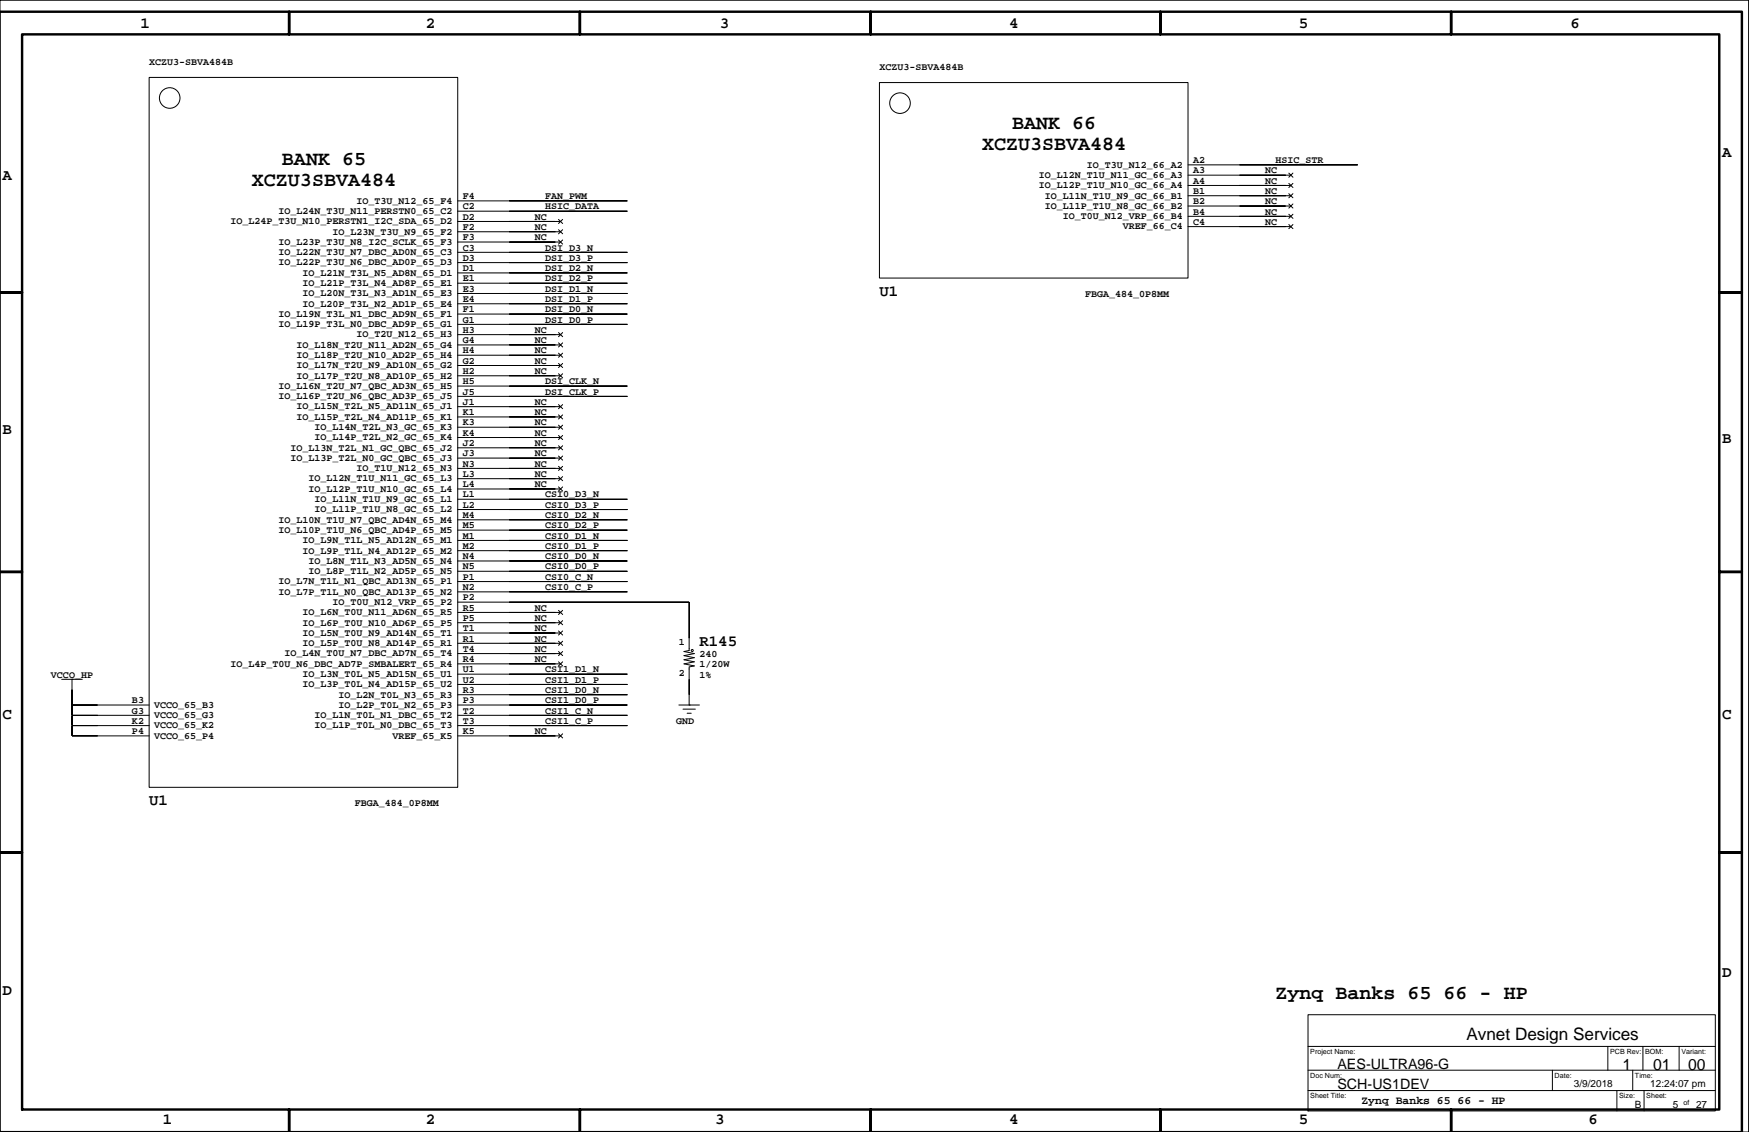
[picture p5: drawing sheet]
<svg xmlns="http://www.w3.org/2000/svg" width="432mm" height="279mm" viewBox="0 0 432 279" stroke-linecap="round" stroke-linejoin="round" font-family="sans-serif">
<defs><g id="words">
<g font-size="4.9">
<text x="249.9" y="31.9">BANK 66</text>
<text x="69.6" y="40.8">BANK 65</text>
<text x="242.5" y="37">XCZU3SBVA484</text>
<text x="62.2" y="45.9">XCZU3SBVA484</text>
<text x="314.9" y="246.5">Zynq Banks 65 66 - HP</text>
</g>
<text font-size="4.2" x="362" y="256.7">Avnet Design Services</text>
<g font-size="3.9">
<text x="34.7" y="7">1</text>
<text x="105.1" y="7">2</text>
<text x="177.7" y="7">3</text>
<text x="249.2" y="7">4</text>
<text x="320.7" y="7">5</text>
<text x="387.7" y="7">6</text>
<text x="425.1" y="38.8">A</text>
<text x=".6" y="44.3">A</text>
<text x="217.1" y="73">U1</text>
<text x=".6" y="107">B</text>
<text x="425.1" y="109.2">B</text>
<text x="172.7" y="159.4">R145</text>
<text x=".6" y="177.4">C</text>
<text x="425.1" y="177.4">C</text>
<text x="36.8" y="198.7">U1</text>
<text x=".6" y="245.6">D</text>
<text x="425.1" y="241.2">D</text>
<text x="400.6" y="264">1</text>
<text x="408.1" y="264">01</text>
<text x="416.8" y="264">00</text>
<text x="40.2" y="277.5">1</text>
<text x="105.1" y="277.5">2</text>
<text x="176.6" y="277.5">3</text>
<text x="249.2" y="277.5">4</text>
<text x="320.7" y="277.5">5</text>
<text x="392.1" y="277.5">6</text>
</g>
<g font-size="3.5">
<text x="330.2" y="263.8">AES-ULTRA96-G</text>
<text x="330.2" y="268.8">SCH-US1DEV</text>
</g>
<text font-size="2.8" x="336.1" y="272.6">Zynq Banks 65 66 - HP</text>
<g font-size="2.5">
<text x="36.8" y="16.1">XCZU3-SBVA484B</text>
<text x="217.1" y="17.4">XCZU3-SBVA484B</text>
<text x="268.3" y="41.4">IO_T3U_N12_66_A2</text>
<text x="294.6" y="40.3">A2</text>
<text x="314.9" y="40.3">HSIC_STR</text>
<text x="256.5" y="46.5">IO_L12P_T1U_N10_GC_66_A4</text>
<text x="256.5" y="43.9">IO_L12N_T1U_N11_GC_66_A3</text>
<text x="294.6" y="42.8">A3</text>
<text x="294.6" y="45.3">A4</text>
<text x="294.6" y="47.9">B1</text>
<text x="312.3" y="47.9">NC</text>
<text x="312.3" y="42.8">NC</text>
<text x="312.3" y="45.3">NC</text>
<text x="68.8" y="52.8">IO_L24N_T3U_N11_PERSTN0_65_C2</text>
<text x="88" y="50.3">IO_T3U_N12_65_F4</text>
<text x="114.3" y="51.7">C2</text>
<text x="114.3" y="49.1">F4</text>
<text x="134.6" y="51.7">HSIC_DATA</text>
<text x="134.6" y="49.1">FAN_PWM</text>
<text x="258" y="51.5">IO_L11P_T1U_N8_GC_66_B2</text>
<text x="258" y="49">IO_L11N_T1U_N9_GC_66_B1</text>
<text x="294.6" y="50.4">B2</text>
<text x="294.6" y="53">B4</text>
<text x="312.3" y="53">NC</text>
<text x="312.3" y="50.4">NC</text>
<text x="56.9" y="55.4">IO_L24P_T3U_N10_PERSTN1_I2C_SDA_65_D2</text>
<text x="82.1" y="57.9">IO_L23N_T3U_N9_65_F2</text>
<text x="114.3" y="54.2">D2</text>
<text x="114.3" y="56.8">F2</text>
<text x="114.3" y="59.3">F3</text>
<text x="132" y="56.8">NC</text>
<text x="132" y="54.2">NC</text>
<text x="132" y="59.3">NC</text>
<text x="262.4" y="54.1">IO_T0U_N12_VRP_66_B4</text>
<text x="277.2" y="56.6">VREF_66_C4</text>
<text x="294.6" y="55.5">C4</text>
<text x="312.3" y="55.5">NC</text>
<text x="68.8" y="65.5">IO_L22P_T3U_N6_DBC_AD0P_65_D3</text>
<text x="68.8" y="63">IO_L22N_T3U_N7_DBC_AD0N_65_C3</text>
<text x="68.8" y="60.4">IO_L23P_T3U_N8_I2C_SCLK_65_F3</text>
<text x="114.3" y="61.8">C3</text>
<text x="114.3" y="64.4">D3</text>
<text x="134.6" y="64.4">DSI_D3_P</text>
<text x="134.6" y="61.8">DSI_D3_N</text>
<text x="74.7" y="70.6">IO_L21P_T3L_N4_AD8P_65_E1</text>
<text x="74.7" y="68.1">IO_L21N_T3L_N5_AD8N_65_D1</text>
<text x="114.3" y="66.9">D1</text>
<text x="114.3" y="69.5">E1</text>
<text x="114.3" y="72">E3</text>
<text x="134.6" y="72">DSI_D1_N</text>
<text x="134.6" y="69.5">DSI_D2_P</text>
<text x="134.6" y="66.9">DSI_D2_N</text>
<text x="74.7" y="75.7">IO_L20P_T3L_N2_AD1P_65_E4</text>
<text x="74.7" y="73.1">IO_L20N_T3L_N3_AD1N_65_E3</text>
<text x="114.3" y="74.5">E4</text>
<text x="114.3" y="77.1">F1</text>
<text x="134.6" y="74.5">DSI_D1_P</text>
<text x="134.6" y="77.1">DSI_D0_N</text>
<text x="267.9" y="73.3">FBGA_484_0P8MM</text>
<text x="68.8" y="80.7">IO_L19P_T3L_N0_DBC_AD9P_65_G1</text>
<text x="68.8" y="78.2">IO_L19N_T3L_N1_DBC_AD9N_65_F1</text>
<text x="88" y="83.3">IO_T2U_N12_65_H3</text>
<text x="114.3" y="79.6">G1</text>
<text x="114.3" y="82.2">H3</text>
<text x="132" y="82.2">NC</text>
<text x="134.6" y="79.6">DSI_D0_P</text>
<text x="73.2" y="88.4">IO_L18P_T2U_N10_AD2P_65_H4</text>
<text x="73.2" y="85.8">IO_L18N_T2U_N11_AD2N_65_G4</text>
<text x="114.3" y="84.7">G4</text>
<text x="114.3" y="87.2">H4</text>
<text x="114.3" y="89.8">G2</text>
<text x="132" y="89.8">NC</text>
<text x="132" y="87.2">NC</text>
<text x="132" y="84.7">NC</text>
<text x="68.8" y="96">IO_L16N_T2U_N7_QBC_AD3N_65_H5</text>
<text x="73.2" y="93.4">IO_L17P_T2U_N8_AD10P_65_H2</text>
<text x="73.2" y="90.9">IO_L17N_T2U_N9_AD10N_65_G2</text>
<text x="114.3" y="92.3">H2</text>
<text x="114.3" y="94.9">H5</text>
<text x="132" y="92.3">NC</text>
<text x="134.6" y="94.9">DSI_CLK_N</text>
<text x="68.8" y="98.5">IO_L16P_T2U_N6_QBC_AD3P_65_J5</text>
<text x="73.2" y="101.1">IO_L15N_T2L_N5_AD11N_65_J1</text>
<text x="114.3" y="97.4">J5</text>
<text x="114.3" y="99.9">J1</text>
<text x="132" y="99.9">NC</text>
<text x="134.6" y="97.4">DSI_CLK_P</text>
<text x="73.2" y="103.6">IO_L15P_T2L_N4_AD11P_65_K1</text>
<text x="77.7" y="106.1">IO_L14N_T2L_N3_GC_65_K3</text>
<text x="114.3" y="102.5">K1</text>
<text x="114.3" y="105">K3</text>
<text x="114.3" y="107.5">K4</text>
<text x="132" y="107.5">NC</text>
<text x="132" y="105">NC</text>
<text x="132" y="102.5">NC</text>
<text x="71.7" y="113.8">IO_L13P_T2L_N0_GC_QBC_65_J3</text>
<text x="71.7" y="111.2">IO_L13N_T2L_N1_GC_QBC_65_J2</text>
<text x="77.7" y="108.7">IO_L14P_T2L_N2_GC_65_K4</text>
<text x="114.3" y="110.1">J2</text>
<text x="114.3" y="112.6">J3</text>
<text x="132" y="112.6">NC</text>
<text x="132" y="110.1">NC</text>
<text x="76.2" y="118.8">IO_L12N_T1U_N11_GC_65_L3</text>
<text x="88" y="116.3">IO_T1U_N12_65_N3</text>
<text x="114.3" y="117.7">L3</text>
<text x="114.3" y="115.2">N3</text>
<text x="132" y="117.7">NC</text>
<text x="132" y="115.2">NC</text>
<text x="76.2" y="121.4">IO_L12P_T1U_N10_GC_65_L4</text>
<text x="77.7" y="123.9">IO_L11N_T1U_N9_GC_65_L1</text>
<text x="114.3" y="120.2">L4</text>
<text x="114.3" y="122.8">L1</text>
<text x="114.3" y="125.3">L2</text>
<text x="132" y="120.2">NC</text>
<text x="134.6" y="125.3">CSI0_D3_P</text>
<text x="134.6" y="122.8">CSI0_D3_N</text>
<text x="68.8" y="131.5">IO_L10P_T1U_N6_QBC_AD4P_65_M5</text>
<text x="68.8" y="129">IO_L10N_T1U_N7_QBC_AD4N_65_M4</text>
<text x="77.7" y="126.5">IO_L11P_T1U_N8_GC_65_L2</text>
<text x="114.3" y="127.9">M4</text>
<text x="114.3" y="130.4">M5</text>
<text x="134.6" y="130.4">CSI0_D2_P</text>
<text x="134.6" y="127.9">CSI0_D2_N</text>
<text x="74.7" y="136.6">IO_L9P_T1L_N4_AD12P_65_M2</text>
<text x="74.7" y="134.1">IO_L9N_T1L_N5_AD12N_65_M1</text>
<text x="114.3" y="132.9">M1</text>
<text x="114.3" y="135.5">M2</text>
<text x="134.6" y="135.5">CSI0_D1_P</text>
<text x="134.6" y="132.9">CSI0_D1_N</text>
<text x="76.2" y="141.7">IO_L8P_T1L_N2_AD5P_65_N5</text>
<text x="76.2" y="139.2">IO_L8N_T1L_N3_AD5N_65_N4</text>
<text x="114.3" y="138">N4</text>
<text x="114.3" y="140.6">N5</text>
<text x="114.3" y="143.1">P1</text>
<text x="134.6" y="140.6">CSI0_D0_P</text>
<text x="134.6" y="138">CSI0_D0_N</text>
<text x="134.6" y="143.1">CSI0_C_N</text>
<text x="68.8" y="146.8">IO_L7P_T1L_N0_QBC_AD13P_65_N2</text>
<text x="68.8" y="144.2">IO_L7N_T1L_N1_QBC_AD13N_65_P1</text>
<text x="82.1" y="149.3">IO_T0U_N12_VRP_65_P2</text>
<text x="114.3" y="145.6">N2</text>
<text x="114.3" y="148.2">P2</text>
<text x="134.6" y="145.6">CSI0_C_P</text>
<text x="74.7" y="154.4">IO_L6P_T0U_N10_AD6P_65_P5</text>
<text x="74.7" y="151.9">IO_L6N_T0U_N11_AD6N_65_R5</text>
<text x="114.3" y="150.7">R5</text>
<text x="114.3" y="153.3">P5</text>
<text x="114.3" y="155.8">T1</text>
<text x="132" y="155.8">NC</text>
<text x="132" y="153.3">NC</text>
<text x="132" y="150.7">NC</text>
<text x="74.7" y="159.5">IO_L5P_T0U_N8_AD14P_65_R1</text>
<text x="74.7" y="156.9">IO_L5N_T0U_N9_AD14N_65_T1</text>
<text x="114.3" y="158.3">R1</text>
<text x="114.3" y="160.9">T4</text>
<text x="132" y="160.9">NC</text>
<text x="132" y="158.3">NC</text>
<text x="167.6" y="159.2">1</text>
<text x="12.6" y="167.2">VCCO_HP</text>
<text x="56.9" y="164.6">IO_L4P_T0U_N6_DBC_AD7P_SMBALERT_65_R4</text>
<text x="70.2" y="162">IO_L4N_T0U_N7_DBC_AD7N_65_T4</text>
<text x="74.7" y="167.1">IO_L3N_T0L_N5_AD15N_65_U1</text>
<text x="114.3" y="163.4">R4</text>
<text x="114.3" y="166">U1</text>
<text x="132" y="163.4">NC</text>
<text x="134.6" y="166">CSI1_D1_N</text>
<text x="167.6" y="166.9">2</text>
<text x="172.7" y="162.1">240</text>
<text x="172.7" y="164.7">1/20W</text>
<text x="172.7" y="167.2">1%</text>
<text x="32.6" y="173.6">B3</text>
<text x="74.7" y="169.6">IO_L3P_T0L_N4_AD15P_65_U2</text>
<text x="83.6" y="172.2">IO_L2N_T0L_N3_65_R3</text>
<text x="114.3" y="168.5">U2</text>
<text x="114.3" y="171">R3</text>
<text x="114.3" y="173.6">P3</text>
<text x="134.6" y="173.6">CSI1_D0_P</text>
<text x="134.6" y="171">CSI1_D0_N</text>
<text x="134.6" y="168.5">CSI1_D1_P</text>
<text x="32.6" y="176.1">G3</text>
<text x="32.6" y="178.7">K2</text>
<text x="38.1" y="179.8">VCCO_65_K2</text>
<text x="38.1" y="177.2">VCCO_65_G3</text>
<text x="38.1" y="174.7">VCCO_65_B3</text>
<text x="77.7" y="179.8">IO_L1P_T0L_N0_DBC_65_T3</text>
<text x="77.7" y="177.2">IO_L1N_T0L_N1_DBC_65_T2</text>
<text x="83.6" y="174.7">IO_L2P_T0L_N2_65_P3</text>
<text x="114.3" y="176.1">T2</text>
<text x="114.3" y="178.7">T3</text>
<text x="134.6" y="178.7">CSI1_C_P</text>
<text x="134.6" y="176.1">CSI1_C_N</text>
<text x="167" y="178.7">GND</text>
<text x="32.6" y="181.2">P4</text>
<text x="38.1" y="182.3">VCCO_65_P4</text>
<text x="96.9" y="182.3">VREF_65_K5</text>
<text x="114.3" y="181.2">K5</text>
<text x="132" y="181.2">NC</text>
<text x="87.6" y="199">FBGA_484_0P8MM</text>
<text x="388.6" y="268.2">3/9/2018</text>
<text x="407.4" y="268.2">12:24:07 pm</text>
<text x="403.7" y="273.5">B</text>
<text x="413" y="273.4">5</text>
<text x="418.7" y="273.5">27</text>
</g>
<g font-size="1.8">
<text x="323.5" y="260.2">Project Name:</text>
<text x="397.5" y="260.2">PCB Rev:</text>
<text x="406.2" y="260.2">BOM:</text>
<text x="415.1" y="260.2">Variant:</text>
<text x="323.5" y="266.1">Doc Num:</text>
<text x="383.8" y="266.1">Date:</text>
<text x="403.7" y="266.1">Time:</text>
<text x="323.5" y="271.1">Sheet Title:</text>
<text x="399.7" y="271.1">Size:</text>
<text x="406.4" y="271.1">Sheet:</text>
<text x="415.7" y="272.8">of</text>
</g>
</g></defs>
<g fill="none" stroke="#000" stroke-width=".25">
<path d="M0 .1h431.7v279.3h-431.7zM36.8 19.1h76.2v175.2h-76.2zM217.1 20.4h76.2v48.2h-76.2zM113 49.6h12.7M113 59.7h12.7M113 57.2h12.7M113 54.7h12.7M113 52.1h12.7M137.1 59.7h1.3M137.1 57.2h1.3M137.1 54.7h1.3M137.9 56.7l1 1"/>
<path d="M137.9 54.2l1 1M137.9 59.2l1 1M138.9 56.7l-1 1M138.9 54.2l-1 1M138.9 59.2l-1 1M293.3 55.9h12.7M293.3 53.4h12.7M293.3 50.9h12.7M293.3 48.3h12.7M293.3 45.8h12.7M293.3 43.2h12.7M293.3 40.7h12.7"/>
<path d="M317.4 55.9h1.3M317.4 53.4h1.3M317.4 50.9h1.3M317.4 48.3h1.3M317.4 45.8h1.3M317.4 43.2h1.3M318.2 52.9l1 1M318.2 55.4l1 1M318.2 47.8l1 1M318.2 50.3l1 1.1M318.2 42.7l1 1M318.2 45.3l1 1"/>
<path d="M319.2 52.9l-1 1M319.2 55.4l-1 1M319.2 47.8l-1 1M319.2 50.3l-1 1.1M319.2 42.7l-1 1M319.2 45.3l-1 1M113 77.5h12.7M113 75h12.7M113 72.4h12.7M113 69.9h12.7M113 67.4h12.7M113 64.8h12.7"/>
<path d="M113 62.3h12.7M113 97.8h12.7M113 95.3h12.7M113 92.8h12.7M113 90.2h12.7M113 87.7h12.7M113 85.1h12.7M113 82.6h12.7M113 80.1h12.7M137.1 92.8h1.3M137.1 90.2h1.3M137.1 87.7h1.3"/>
<path d="M137.1 85.1h1.3M137.1 82.6h1.3M137.9 92.2l1 1.1M137.9 89.7l1 1M137.9 87.2l1 1M137.9 84.6l1 1M137.9 82.1l1 1M137.9 99.9l1 1M138.9 92.2l-1 1.1M138.9 89.7l-1 1M138.9 87.2l-1 1M138.9 84.6l-1 1"/>
<path d="M138.9 82.1l-1 1M138.9 99.9l-1 1M113 115.6h12.7M113 118.1h12.7M113 113.1h12.7M113 110.5h12.7M113 108h12.7M113 105.4h12.7M113 102.9h12.7M113 100.4h12.7M137.1 115.6h1.3M137.1 118.1h1.3"/>
<path d="M137.1 113.1h1.3M137.1 110.5h1.3M137.1 108h1.3M137.1 105.4h1.3M137.1 102.9h1.3M137.1 100.4h1.3M137.9 117.6l1 1.1M137.9 115.1l1 1M137.9 112.6l1 1M137.9 110l1 1M137.9 107.5l1 1M137.9 104.9l1 1.1"/>
<path d="M137.9 102.4l1 1M138.9 117.6l-1 1.1M138.9 115.1l-1 1M138.9 112.6l-1 1M138.9 110l-1 1M138.9 107.5l-1 1M138.9 104.9l-1 1.1M138.9 102.4l-1 1M113 138.5h12.7M113 135.9h12.7M113 133.4h12.7M113 130.8h12.7"/>
<path d="M113 128.3h12.7M113 125.8h12.7M113 123.2h12.7M113 120.7h12.7M137.1 120.7h1.3M137.9 120.2l1 1M138.9 120.2l-1 1M113 158.8h12.7M113 156.2h12.7M113 153.7h12.7M113 151.2h12.7M113 148.6h12.7"/>
<path d="M113 146.1h12.7M113 143.5h12.7M113 141h12.7M137.1 158.8h1.3M137.1 156.2h1.3M137.1 153.7h1.3M137.1 151.2h1.3M137.9 158.3l1 1M137.9 155.7l1 1M137.9 153.2l1 1M137.9 150.7l1 1M138.9 158.3l-1 1"/>
<path d="M138.9 155.7l-1 1M138.9 153.2l-1 1M138.9 150.7l-1 1M170.1 157.5v3.1l-1.2 .2 2.5 .5-2.5 .5 2.5 .5-2.5 .5 2.5 .5-2.5 .6 2.5 .5-1.3 .2v3.1M15.2 167.7h5.1M17.8 167.7h.1M17.8 167.7v2.5M24.1 179.1h12.7M24.1 176.6h12.7M24.1 174h12.7M113 179.1h12.7M113 176.6h12.7"/>
<path d="M113 174h12.7M113 171.5h12.7M113 168.9h12.7M113 166.4h12.7M113 163.9h12.7M113 161.3h12.7M137.1 163.9h1.3M137.1 161.3h1.3M137.9 163.3l1 1.1M137.9 160.8l1 1M138.9 163.3l-1 1.1M138.9 160.8l-1 1"/>
<path d="M167.6 174h5.1M168.6 175h3.1M169.6 176h1M170.1 174h.1M170.1 171.5v2.5M24.1 181.6h12.7M113 181.6h12.7M137.1 181.6h1.3M137.9 181.1l1 1M138.9 181.1l-1 1M322.9 250.5h100.6v23.7h-100.6zM322.9 258.3h100.6"/>
<path d="M397 258.3v5.8M405.6 258.3v5.8M414.5 258.3v5.8M322.9 269.2h100.6M322.9 264.1h100.6M383.3 264.1v5.1M399.2 269.2v5M403.1 264.1v5.1M405.9 269.2v5"/>
<circle cx="41.9" cy="24.2" r="2.54"/>
<circle cx="222.2" cy="25.5" r="2.54"/>
<circle cx="170.9" cy="160.6" r=".25"/>
</g>
<g fill="#000" stroke="#000" stroke-width=".25">
<path d="M125.7 57.2h11.4z" fill-rule="evenodd"/>
<path d="M125.7 54.7h11.4z" fill-rule="evenodd"/>
<path d="M125.7 59.7h11.4z" fill-rule="evenodd"/>
<path d="M125.7 52.1h29.2z" fill-rule="evenodd"/>
<path d="M125.7 49.6h29.2z" fill-rule="evenodd"/>
<path d="M306 53.4h11.4z" fill-rule="evenodd"/>
<path d="M306 55.9h11.4z" fill-rule="evenodd"/>
<path d="M306 48.3h11.4z" fill-rule="evenodd"/>
<path d="M306 50.9h11.4z" fill-rule="evenodd"/>
<path d="M306 43.2h11.4z" fill-rule="evenodd"/>
<path d="M306 45.8h11.4z" fill-rule="evenodd"/>
<path d="M306 40.7h29.2z" fill-rule="evenodd"/>
<path d="M125.7 64.8h29.2z" fill-rule="evenodd"/>
<path d="M125.7 62.3h29.2z" fill-rule="evenodd"/>
<path d="M125.7 75h29.2z" fill-rule="evenodd"/>
<path d="M125.7 72.4h29.2z" fill-rule="evenodd"/>
<path d="M125.7 69.9h29.2z" fill-rule="evenodd"/>
<path d="M125.7 67.4h29.2z" fill-rule="evenodd"/>
<path d="M125.7 77.5h29.2z" fill-rule="evenodd"/>
<path d="M125.7 92.8h11.4z" fill-rule="evenodd"/>
<path d="M125.7 90.2h11.4z" fill-rule="evenodd"/>
<path d="M125.7 87.7h11.4z" fill-rule="evenodd"/>
<path d="M125.7 85.1h11.4z" fill-rule="evenodd"/>
<path d="M125.7 82.6h11.4z" fill-rule="evenodd"/>
<path d="M125.7 97.8h29.2z" fill-rule="evenodd"/>
<path d="M125.7 95.3h29.2z" fill-rule="evenodd"/>
<path d="M125.7 80.1h29.2z" fill-rule="evenodd"/>
<path d="M125.7 118.1h11.4z" fill-rule="evenodd"/>
<path d="M125.7 115.6h11.4z" fill-rule="evenodd"/>
<path d="M125.7 113.1h11.4z" fill-rule="evenodd"/>
<path d="M125.7 110.5h11.4z" fill-rule="evenodd"/>
<path d="M125.7 108h11.4z" fill-rule="evenodd"/>
<path d="M125.7 105.4h11.4z" fill-rule="evenodd"/>
<path d="M125.7 102.9h11.4z" fill-rule="evenodd"/>
<path d="M125.7 100.4h11.4z" fill-rule="evenodd"/>
<path d="M125.7 120.7h11.4z" fill-rule="evenodd"/>
<path d="M125.7 138.5h29.2z" fill-rule="evenodd"/>
<path d="M125.7 135.9h29.2z" fill-rule="evenodd"/>
<path d="M125.7 133.4h29.2z" fill-rule="evenodd"/>
<path d="M125.7 125.8h29.2z" fill-rule="evenodd"/>
<path d="M125.7 123.2h29.2z" fill-rule="evenodd"/>
<path d="M125.7 130.8h29.2z" fill-rule="evenodd"/>
<path d="M125.7 128.3h29.2z" fill-rule="evenodd"/>
<path d="M125.7 158.8h11.4z" fill-rule="evenodd"/>
<path d="M125.7 156.2h11.4z" fill-rule="evenodd"/>
<path d="M125.7 153.7h11.4z" fill-rule="evenodd"/>
<path d="M125.7 151.2h11.4z" fill-rule="evenodd"/>
<path d="M125.7 141h29.2z" fill-rule="evenodd"/>
<path d="M125.7 146.1h29.2z" fill-rule="evenodd"/>
<path d="M125.7 143.5h29.2z" fill-rule="evenodd"/>
<path d="M170.1 148.6v8.9z" fill-rule="evenodd"/>
<path d="M125.7 148.6h44.4z" fill-rule="evenodd"/>
<path d="M17.8 179.1v2.5z" fill-rule="evenodd"/>
<path d="M17.8 176.6v2.5z" fill-rule="evenodd"/>
<path d="M17.8 174v2.6z" fill-rule="evenodd"/>
<path d="M17.8 170.2v3.8z" fill-rule="evenodd"/>
<path d="M17.8 179.1h6.3z" fill-rule="evenodd"/>
<path d="M17.8 176.6h6.3z" fill-rule="evenodd"/>
<path d="M17.8 174h6.3z" fill-rule="evenodd"/>
<path d="M125.7 163.9h11.4z" fill-rule="evenodd"/>
<path d="M125.7 161.3h11.4z" fill-rule="evenodd"/>
<path d="M125.7 174h29.2z" fill-rule="evenodd"/>
<path d="M125.7 171.5h29.2z" fill-rule="evenodd"/>
<path d="M125.7 168.9h29.2z" fill-rule="evenodd"/>
<path d="M125.7 166.4h29.2z" fill-rule="evenodd"/>
<path d="M125.7 179.1h29.2z" fill-rule="evenodd"/>
<path d="M125.7 176.6h29.2z" fill-rule="evenodd"/>
<path d="M170.1 167.7v3.8z" fill-rule="evenodd"/>
<path d="M17.8 181.6h6.3z" fill-rule="evenodd"/>
<path d="M125.7 181.6h11.4z" fill-rule="evenodd"/>
</g>
<path d="M-.1 2.9h430.1v276.5h-430.1M5.5 8.5h65.9v-5.6v5.6h71.8v-5.6v5.6h71.8v-5.6v5.6h71.5v-5.6v5.6h71.8v-5.6v5.6h66.2v63.7h5.5h-5.5v69h5.5h-5.5v69.2h5.5h-5.5v63.4h-66.2v5.6v-5.6h-71.8v5.6v-5.6h-71.5v5.6v-5.6h-71.8v5.6v-5.6h-71.8v5.6v-5.6h-65.9v-63.4h-5.5h5.5v-69.2h-5.5h5.5v-69h-5.5h5.5z" fill="none" stroke="#000" stroke-width=".6"/>
<use href="#words"/>
</svg>
